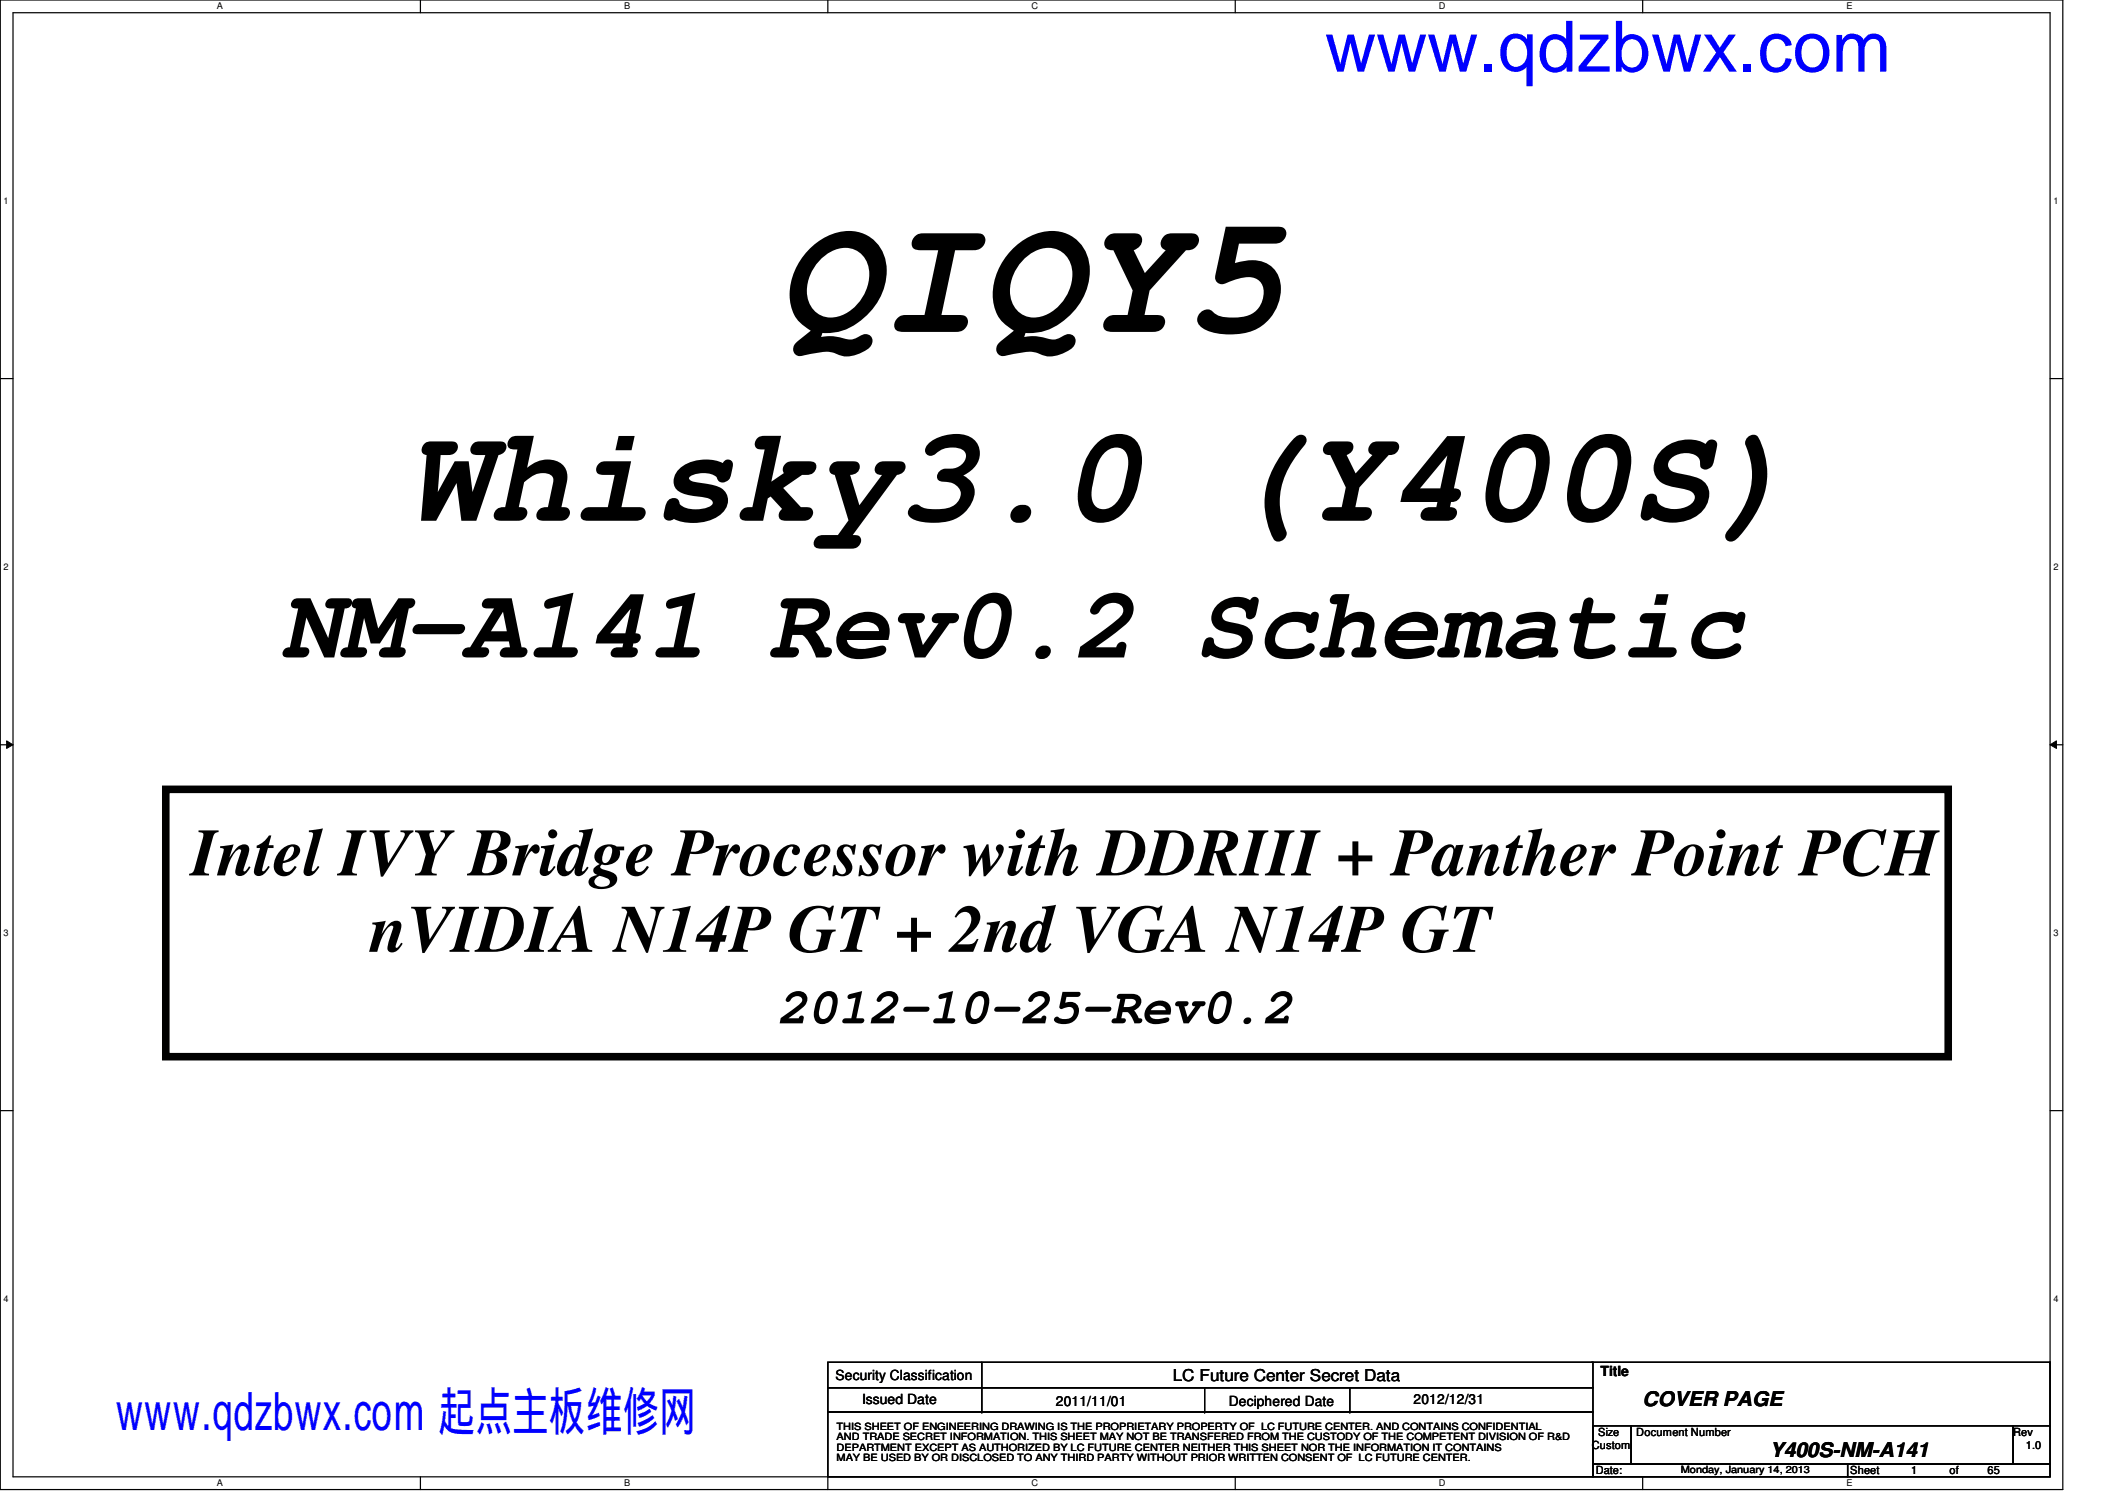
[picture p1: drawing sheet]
<svg xmlns="http://www.w3.org/2000/svg" width="297mm" height="210mm" viewBox="0 0 297 210" stroke-linecap="round" stroke-linejoin="round" font-family="sans-serif">
<defs><g id="words">
<text font-size="23.6" x="108.5" y="46.4">QIQY5</text>
<text font-size="19" x="56.9" y="72.7">Whisky3.0 (Y400S)</text>
<text font-size="14.2" x="39.2" y="91.8">NM-A141 Rev0.2 Schematic</text>
<text font-size="9.9" fill="#00f" x="185" y="10">www.qdzbwx.com</text>
<g font-size="9.4">
<text x="26.7" y="122.3">Intel IVY Bridge Processor with DDRIII + Panther Point PCH</text>
<text x="51.6" y="132.9">nVIDIA N14P GT + 2nd VGA N14P GT</text>
</g>
<text font-size="7.4" fill="#00f" x="16.1" y="199.8">www.qdzbwx.com 起点主板维修网</text>
<text font-size="7.1" x="108.5" y="142.9">2012-10-25-Rev0.2</text>
<g font-size="2.8">
<text x="229.4" y="196.4">COVER PAGE</text>
<text x="247.2" y="203.5">Y400S-NM-A141</text>
</g>
<text font-size="2.3" x="163.8" y="192.9">LC Future Center Secret Data</text>
<g font-size="1.9">
<text x="116.7" y="192.7">Security Classification</text>
<text x="120.4" y="196.1">Issued Date</text>
<text x="147.4" y="196.3">2011/11/01</text>
<text x="171.6" y="196.3">Deciphered Date</text>
<text x="197.4" y="196.1">2012/12/31</text>
<text x="223.5" y="192.2">Title</text>
</g>
<g font-size="1.6">
<text x="222.3" y="202.4">Custom</text>
<text x="223.2" y="200.6">Size</text>
<text x="228.5" y="200.6">Document Number</text>
<text x="281.1" y="200.6">Rev</text>
<text x="282.9" y="202.4">1.0</text>
<text x="222.8" y="205.9">Date:</text>
<text x="258.4" y="205.9">Sheet</text>
<text x="266.9" y="205.9">1</text>
<text x="272.2" y="205.9">of</text>
<text x="277.6" y="205.9">65</text>
</g>
<g font-size="1.4">
<text x="116.8" y="202.6">DEPARTMENT EXCEPT AS AUTHORIZED BY LC FUTURE CENTER NEITHER THIS SHEET NOR THE INFORMATION IT CONTAINS</text>
<text x="116.8" y="201.2">AND TRADE SECRET INFORMATION. THIS SHEET MAY NOT BE TRANSFERED FROM THE CUSTODY OF THE COMPETENT DIVISION OF R&amp;D</text>
<text x="116.8" y="199.7">THIS SHEET OF ENGINEERING DRAWING IS THE PROPRIETARY PROPERTY OF LC FUTURE CENTER. AND CONTAINS CONFIDENTIAL</text>
<text x="116.8" y="204">MAY BE USED BY OR DISCLOSED TO ANY THIRD PARTY WITHOUT PRIOR WRITTEN CONSENT OF LC FUTURE CENTER.</text>
<text x="234.7" y="205.8">Monday, January 14, 2013</text>
</g>
<g font-size="1.3">
<text x="30.3" y="1.3">A</text>
<text x="87.2" y="1.3">B</text>
<text x="144.1" y="1.3">C</text>
<text x="201" y="1.3">D</text>
<text x="257.8" y="1.3">E</text>
<text x=".5" y="28.4">1</text>
<text x="286.8" y="28.4">1</text>
<text x=".5" y="79.5">2</text>
<text x="286.8" y="79.5">2</text>
<text x=".5" y="130.7">3</text>
<text x="286.8" y="130.7">3</text>
<text x=".5" y="181.8">4</text>
<text x="286.8" y="181.8">4</text>
<text x="30.3" y="207.6">A</text>
<text x="87.2" y="207.6">B</text>
<text x="144.1" y="207.6">C</text>
<text x="201" y="207.6">D</text>
<text x="257.8" y="207.6">E</text>
</g>
</g></defs>
<path d="M0 0h288.1v208h-288.1zM1.8 1.8h284.5v204.4h-284.5z" fill="none" stroke="#000" stroke-width=".17"/>
<g fill="#fff">
<path d="M30.3 .2h.8v1.4h-.8z"/>
<path d="M30.3 206.4h.8v1.4h-.8z"/>
</g>
<path d="M58.7 0v1.8M58.7 206.2v1.8" fill="none" stroke="#000" stroke-width=".17"/>
<g fill="#fff">
<path d="M87.2 .2h.8v1.4h-.8z"/>
<path d="M87.2 206.4h.8v1.4h-.8z"/>
</g>
<path d="M115.6 0v1.8M115.6 206.2v1.8" fill="none" stroke="#000" stroke-width=".17"/>
<g fill="#fff">
<path d="M144.1 .2h.8v1.4h-.8z"/>
<path d="M144.1 206.4h.8v1.4h-.8z"/>
</g>
<path d="M172.5 0v1.8M172.5 206.2v1.8" fill="none" stroke="#000" stroke-width=".17"/>
<g fill="#fff">
<path d="M201 .2h.8v1.4h-.8z"/>
<path d="M201 206.4h.8v1.4h-.8z"/>
</g>
<path d="M229.4 0v1.8M229.4 206.2v1.8" fill="none" stroke="#000" stroke-width=".17"/>
<g fill="#fff">
<path d="M257.8 .2h.9v1.4h-.9z"/>
<path d="M257.8 206.4h.9v1.4h-.9z"/>
<path d="M.5 27.3h.7v1.4h-.7z"/>
<path d="M286.8 27.3h.6v1.4h-.6z"/>
<path d="M.5 78.4h.7v1.4h-.7z"/>
<path d="M286.8 78.4h.6v1.4h-.6z"/>
</g>
<path d="M0 52.9h1.8M286.3 52.9h1.8" fill="none" stroke="#000" stroke-width=".17"/>
<g fill="#fff">
<path d="M.5 129.5h.7v1.4h-.7z"/>
<path d="M286.8 129.5h.6v1.4h-.6z"/>
</g>
<path d="M0 104h1.8M286.3 104h1.8" fill="none" stroke="#000" stroke-width=".17"/>
<path d="M.9 103.5l.9 .5-.9 .5zM286.3 104l.9-.5v1z" fill="#000"/>
<path d="M.9 103.5l.9 .5-.9 .5zM286.3 104l.9-.5v1z" fill="none" stroke="#000" stroke-width=".14"/>
<g fill="#fff">
<path d="M.5 180.6h.7v1.4h-.7z"/>
<path d="M286.8 180.6h.6v1.4h-.6z"/>
</g>
<g fill="none" stroke="#000" stroke-width=".17">
<path d="M0 155.1h1.8M286.3 155.1h1.8M115.6 190.2h106.9v3.6h-106.9zM115.6 193.8h106.9v3.4h-106.9zM115.6 197.2h106.9v9h-106.9zM137.1 193.8h.1M137.1 197.2h.1M137.1 190.2v7M168.2 197.2h.1M168.2 193.8v3.4M188.5 197.2h.1M188.5 193.8v3.4"/>
<path d="M222.3 190.2h64M222.5 199.1h5.3v5.4h-5.3zM227.8 199.1h53.3v5.4h-53.3zM281.1 199.1h5.2v5.4h-5.2zM286.3 190.2h.1M286.3 190.2v8.9M222.5 204.5h35.5v1.7h-35.5zM258 204.5h28.3v1.7h-28.3z"/>
</g>
<path d="M23.2 110.2h248.9v37.4h-248.9z" fill="none" stroke="#000" stroke-width="1.1"/>
<use href="#words"/>
</svg>
